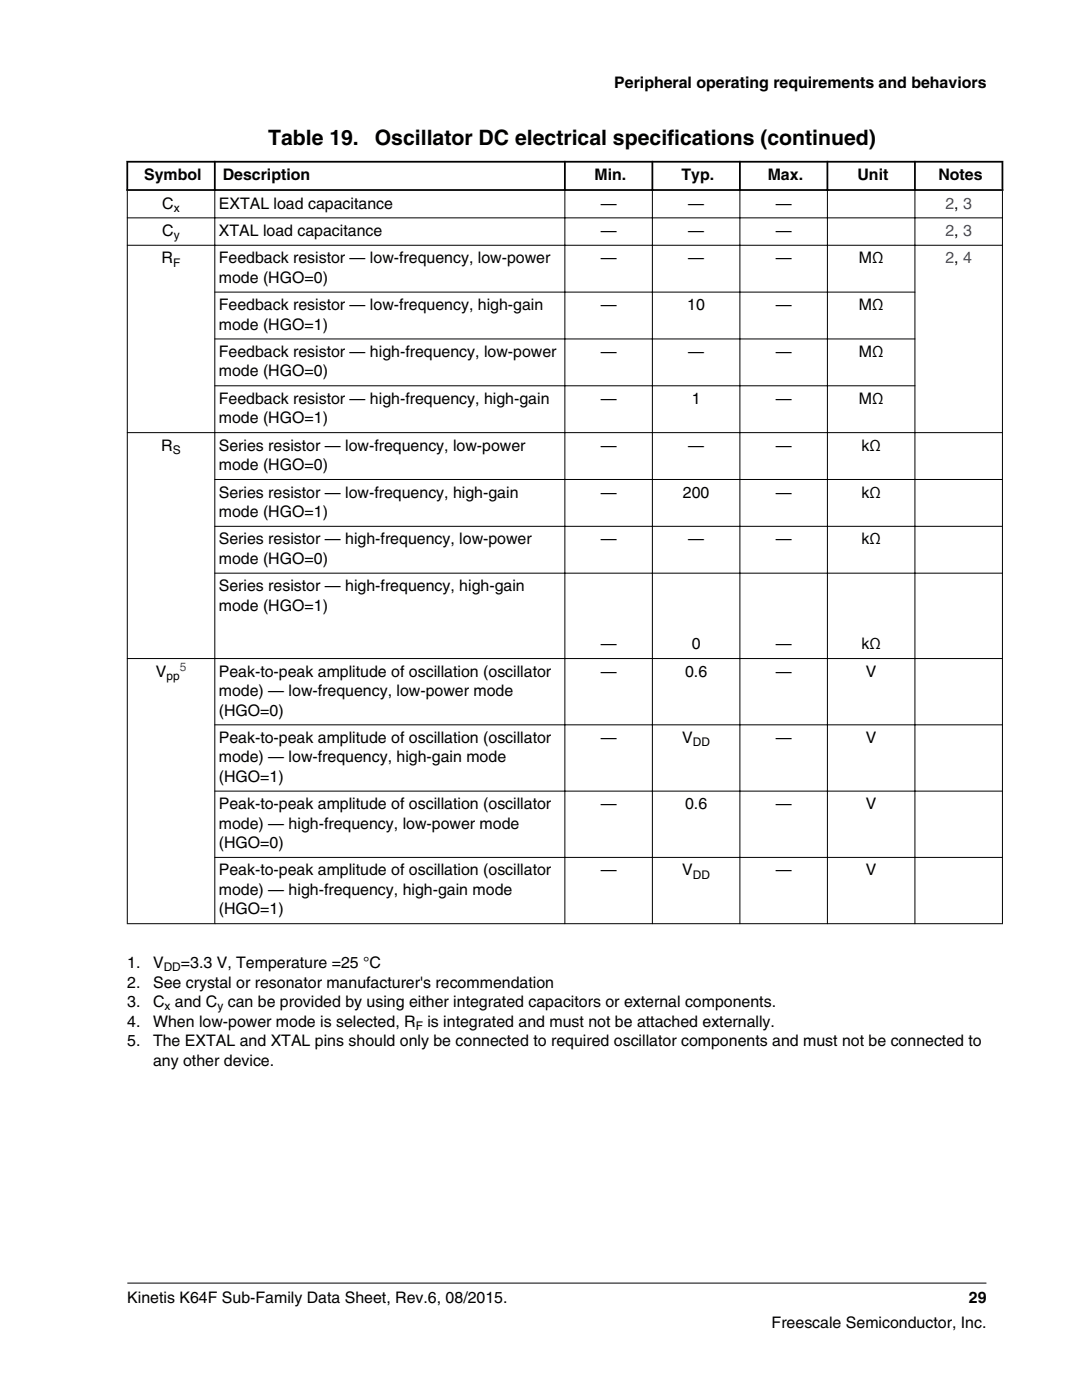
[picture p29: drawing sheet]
<svg xmlns="http://www.w3.org/2000/svg" width="216mm" height="279mm" viewBox="0 0 216 279" stroke-linecap="round" stroke-linejoin="round" font-family="sans-serif">
<defs><g id="words">
<g font-size="4.2">
<text x="53.5" y="29">Table 19.</text>
<text x="74.8" y="29">Oscillator DC electrical specifications (continued)</text>
</g>
<g font-size="3.2">
<text x="122.6" y="17.5">Peripheral operating requirements and behaviors</text>
<text x="28.7" y="36">Symbol</text>
<text x="44.4" y="36">Description</text>
<text x="118.6" y="36">Min.</text>
<text x="136" y="36">Typ.</text>
<text x="153.2" y="36">Max.</text>
<text x="171.1" y="36">Unit</text>
<text x="187.2" y="36">Notes</text>
<text x="32.4" y="41.6">C</text>
<text x="43.7" y="41.6">EXTAL load capacitance</text>
<text x="119.9" y="41.6">—</text>
<text x="137.3" y="41.6">—</text>
<text x="154.8" y="41.6">—</text>
<text x="32.4" y="47.1">C</text>
<text x="43.7" y="47.1">XTAL load capacitance</text>
<text x="119.9" y="47.1">—</text>
<text x="137.3" y="47.1">—</text>
<text x="154.8" y="47.1">—</text>
<text x="32.3" y="52.6">R</text>
<text x="43.7" y="52.6">Feedback resistor — low-frequency, low-power</text>
<text x="119.9" y="52.6">—</text>
<text x="137.3" y="52.6">—</text>
<text x="154.8" y="52.6">—</text>
<text x="171.4" y="52.6">MΩ</text>
<text x="43.7" y="56.4">mode (HGO=0)</text>
<text x="43.7" y="61.9">Feedback resistor — low-frequency, high-gain</text>
<text x="43.7" y="65.8">mode (HGO=1)</text>
<text x="119.9" y="61.9">—</text>
<text x="137.1" y="61.9">10</text>
<text x="154.8" y="61.9">—</text>
<text x="171.4" y="61.9">MΩ</text>
<text x="43.7" y="71.3">Feedback resistor — high-frequency, low-power</text>
<text x="119.9" y="71.3">—</text>
<text x="137.3" y="71.3">—</text>
<text x="154.8" y="71.3">—</text>
<text x="171.4" y="71.3">MΩ</text>
<text x="43.7" y="75.1">mode (HGO=0)</text>
<text x="43.7" y="80.6">Feedback resistor — high-frequency, high-gain</text>
<text x="119.9" y="80.6">—</text>
<text x="138" y="80.6">1</text>
<text x="154.8" y="80.6">—</text>
<text x="171.4" y="80.6">MΩ</text>
<text x="32.2" y="89.9">R</text>
<text x="43.7" y="89.9">Series resistor — low-frequency, low-power</text>
<text x="43.7" y="84.5">mode (HGO=1)</text>
<text x="119.9" y="89.9">—</text>
<text x="137.3" y="89.9">—</text>
<text x="154.8" y="89.9">—</text>
<text x="171.9" y="89.9">kΩ</text>
<text x="43.7" y="93.8">mode (HGO=0)</text>
<text x="43.7" y="99.3">Series resistor — low-frequency, high-gain</text>
<text x="119.9" y="99.3">—</text>
<text x="136.3" y="99.3">200</text>
<text x="154.8" y="99.3">—</text>
<text x="171.9" y="99.3">kΩ</text>
<text x="43.7" y="103.2">mode (HGO=1)</text>
<text x="43.7" y="108.6">Series resistor — high-frequency, low-power</text>
<text x="43.7" y="112.5">mode (HGO=0)</text>
<text x="119.9" y="108.6">—</text>
<text x="137.3" y="108.6">—</text>
<text x="154.8" y="108.6">—</text>
<text x="171.9" y="108.6">kΩ</text>
<text x="43.7" y="118">Series resistor — high-frequency, high-gain</text>
<text x="43.7" y="121.9">mode (HGO=1)</text>
<text x="119.9" y="129.6">—</text>
<text x="138" y="129.6">0</text>
<text x="154.8" y="129.6">—</text>
<text x="171.9" y="129.6">kΩ</text>
<text x="31.1" y="135">V</text>
<text x="43.7" y="135">Peak-to-peak amplitude of oscillation (oscillator</text>
<text x="119.9" y="135">—</text>
<text x="136.7" y="135">0.6</text>
<text x="154.8" y="135">—</text>
<text x="172.8" y="135">V</text>
<text x="43.7" y="138.9">mode) — low-frequency, low-power mode</text>
<text x="43.7" y="142.8">(HGO=0)</text>
<text x="43.7" y="148.3">Peak-to-peak amplitude of oscillation (oscillator</text>
<text x="119.9" y="148.3">—</text>
<text x="136.1" y="148.3">V</text>
<text x="154.8" y="148.3">—</text>
<text x="172.8" y="148.3">V</text>
<text x="43.7" y="152.1">mode) — low-frequency, high-gain mode</text>
<text x="43.7" y="156">(HGO=1)</text>
<text x="43.7" y="161.5">Peak-to-peak amplitude of oscillation (oscillator</text>
<text x="119.9" y="161.5">—</text>
<text x="136.7" y="161.5">0.6</text>
<text x="154.8" y="161.5">—</text>
<text x="172.8" y="161.5">V</text>
<text x="43.7" y="165.4">mode) — high-frequency, low-power mode</text>
<text x="43.7" y="169.3">(HGO=0)</text>
<text x="43.7" y="174.7">Peak-to-peak amplitude of oscillation (oscillator</text>
<text x="43.7" y="178.6">mode) — high-frequency, high-gain mode</text>
<text x="119.9" y="174.7">—</text>
<text x="136.1" y="174.7">V</text>
<text x="154.8" y="174.7">—</text>
<text x="172.8" y="174.7">V</text>
<text x="43.7" y="182.5">(HGO=1)</text>
<text x="25.4" y="193.2">1.</text>
<text x="25.4" y="197.1">2.</text>
<text x="30.5" y="193.2">V</text>
<text x="30.5" y="197.1">See crystal or resonator manufacturer's recommendation</text>
<text x="36.1" y="193.2">=3.3 V, Temperature =25 °C</text>
<text x="25.4" y="201">3.</text>
<text x="30.5" y="201">C and C can be provided by using either integrated capacitors or external components.</text>
<text x="25.4" y="204.9">4.</text>
<text x="25.4" y="208.8">5.</text>
<text x="30.5" y="204.9">When low-power mode is selected, R</text>
<text x="30.5" y="208.8">The EXTAL and XTAL pins should only be connected to required oscillator components and must not be connected to</text>
<text x="85.3" y="204.9">is integrated and must not be attached externally.</text>
<text x="30.5" y="212.6">any other device.</text>
<text x="25.4" y="260">Kinetis K64F Sub-Family Data Sheet, Rev.6, 08/2015.</text>
<text x="193.3" y="260">29</text>
<text x="154" y="265">Freescale Semiconductor, Inc.</text>
</g>
<g font-size="3.2" fill="#00f">
<text x="188.6" y="41.6">2, 3</text>
<text x="188.6" y="47.1">2, 3</text>
<text x="188.6" y="52.6">2, 4</text>
</g>
<g font-size="2.4">
<text x="34.7" y="42.3">x</text>
<text x="34.7" y="47.7">y</text>
<text x="34.6" y="53.2">F</text>
<text x="34.5" y="90.6">S</text>
<text x="33.2" y="135.7">pp</text>
<text x="138.2" y="148.9">DD</text>
<text x="138.2" y="175.4">DD</text>
<text x="32.7" y="193.9">DD</text>
<text x="32.8" y="201.6">x</text>
<text x="43.4" y="201.6">y</text>
<text x="82.9" y="205.5">F</text>
</g>
<text font-size="2.4" fill="#00f" x="35.9" y="134">5</text>
</g></defs>
<path d="M25.2 32.3h175M25.2 37.9h175M25.4 32.1v6M42.9 32.1v6M112.7 32.1v6M130.2 32.1v6M147.6 32.1v6M165.1 32.1v6M182.6 32.1v6M200 32.1v6" fill="none" stroke="#000" stroke-width=".35"/>
<g fill="none" stroke="#000" stroke-width=".2">
<path d="M25.4 38.1v146.3M42.9 37.7v146.7M112.7 37.7v146.7M130.2 37.7v146.7M147.6 37.7v146.7M165.1 37.7v146.7M182.6 37.7v146.7M200 38.1v146.3M25.3 43.5h174.8M25.3 48.9h174.8M42.8 58.3h139.9M42.8 67.6h139.9"/>
<path d="M42.8 77h139.9M25.3 86.3h174.8M42.8 95.7h157.3M42.8 105h157.3M42.8 114.4h157.3M200.1 131.4h-174.8M42.8 144.7h157.3M42.8 157.9h157.3M42.8 171.1h157.3M25.3 184.3h174.8M25.4 256.1h171.4"/>
</g>
<use href="#words"/>
</svg>
